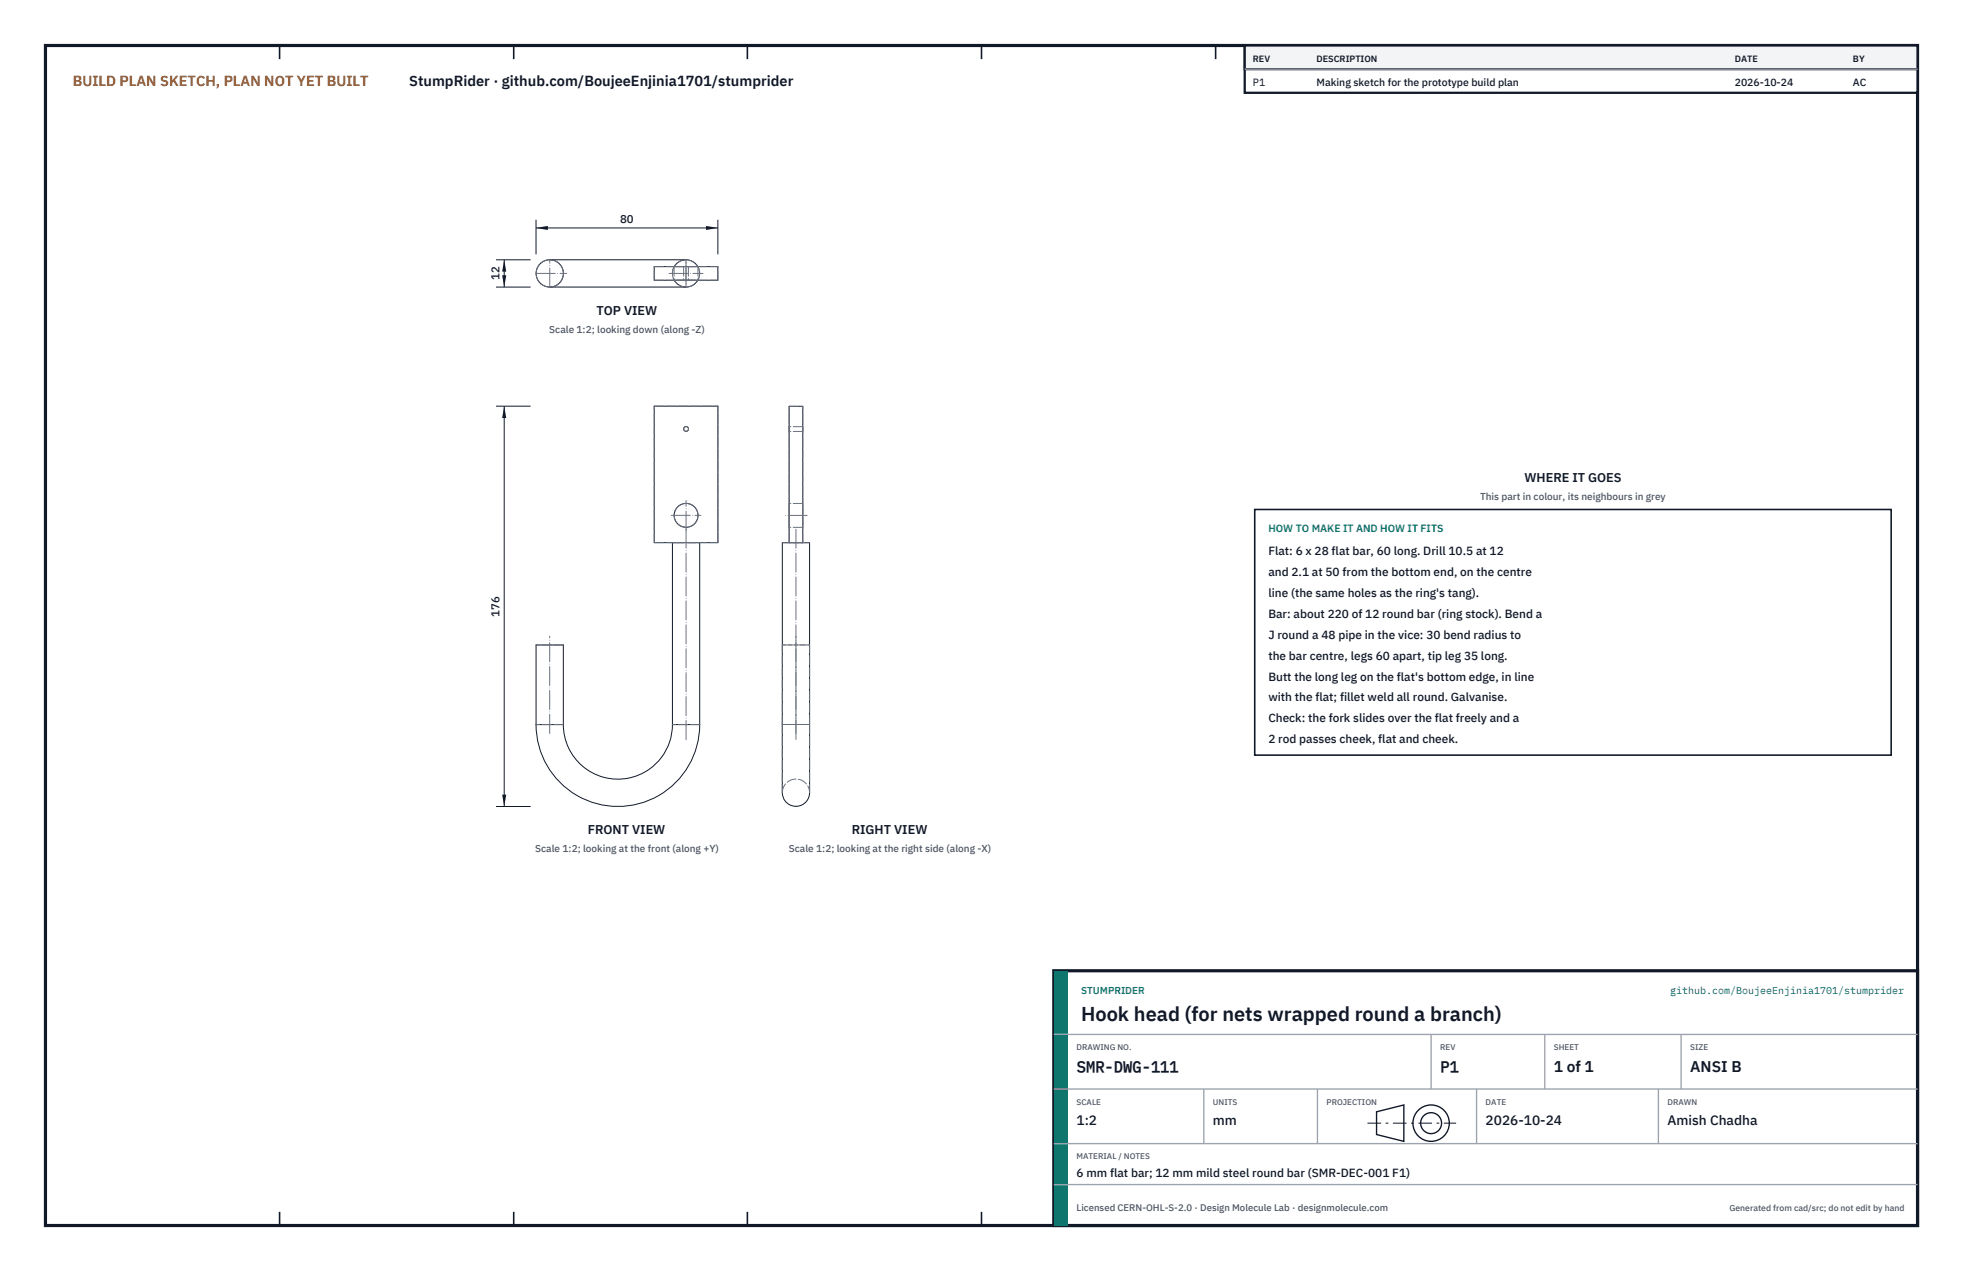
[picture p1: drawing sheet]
<svg xmlns="http://www.w3.org/2000/svg" width="432mm" height="279mm" viewBox="0 0 432 279" stroke-linecap="round" stroke-linejoin="round" font-family="sans-serif">
<defs><g id="words">
<text font-size="4.4" fill="#111827" x="237.8" y="224.4">Hook head (for nets wrapped round a branch)</text>
<g font-size="3.4" fill="#111827">
<text x="236.8" y="235.6">SMR-DWG-111</text>
<text x="316.8" y="235.6">P1</text>
<text x="341.8" y="235.6">1 of 1</text>
<text x="371.8" y="235.6">ANSI B</text>
</g>
<text font-size="3.2" fill="#b45309" x="16" y="19">BUILD PLAN SKETCH, PLAN NOT YET BUILT</text>
<text font-size="3.2" fill="#111827" x="90" y="19">StumpRider · github.com/BoujeeEnjinia1701/stumprider</text>
<g font-size="3" fill="#111827">
<text x="236.8" y="247.2">1:2</text>
<text x="266.8" y="247.2">mm</text>
<text x="326.8" y="247.2">2026-10-24</text>
<text x="366.8" y="247.2">Amish Chadha</text>
</g>
<g font-size="2.8" fill="#111827">
<text x="131.2" y="69.2">TOP VIEW</text>
<text x="335.3" y="106">WHERE IT GOES</text>
<text x="129.3" y="183.4">FRONT VIEW</text>
<text x="187.4" y="183.4">RIGHT VIEW</text>
</g>
<g font-size="2.6" fill="#111827">
<text x="279" y="122">Flat: 6 x 28 flat bar, 60 long. Drill 10.5 at 12</text>
<text x="279" y="126.6">and 2.1 at 50 from the bottom end, on the centre</text>
<text x="279" y="131.2">line (the same holes as the ring's tang).</text>
<text x="279" y="135.8">Bar: about 220 of 12 round bar (ring stock). Bend a</text>
<text x="279" y="140.4">J round a 48 pipe in the vice: 30 bend radius to</text>
<text x="279" y="145">the bar centre, legs 60 apart, tip leg 35 long.</text>
<text x="279" y="149.6">Butt the long leg on the flat's bottom edge, in line</text>
<text x="279" y="154.2">with the flat; fillet weld all round. Galvanise.</text>
<text x="279" y="158.8">Check: the fork slides over the flat freely and a</text>
<text x="279" y="163.4">2 rod passes cheek, flat and cheek.</text>
<text x="236.8" y="258.8">6 mm flat bar; 12 mm mild steel round bar (SMR-DEC-001 F1)</text>
</g>
<g font-size="2.5" fill="#111827">
<text x="136.4" y="49.1">80</text>
<text x="109.9" y="61.6" transform="rotate(-90 109.9 61.6)">12</text>
<text x="109.9" y="135.5" transform="rotate(-90 109.9 135.5)">176</text>
</g>
<g font-size="2.3" fill="#111827">
<text x="275.6" y="18.8">P1</text>
<text x="289.6" y="18.8">Making sketch for the prototype build plan</text>
<text x="381.6" y="18.8">2026-10-24</text>
<text x="407.6" y="18.8">AC</text>
</g>
<text font-size="2.3" fill="#0f766e" x="279" y="117">HOW TO MAKE IT AND HOW IT FITS</text>
<g font-size="2.2" fill="#4b5563">
<text x="120.8" y="73.2">Scale 1:2; looking down (along -Z)</text>
<text x="325.6" y="110">This part in colour, its neighbours in grey</text>
<text x="117.7" y="187.4">Scale 1:2; looking at the front (along +Y)</text>
<text x="173.5" y="187.4">Scale 1:2; looking at the right side (along -X)</text>
</g>
<g font-size="2.2" fill="#0f766e">
<text x="237.8" y="218.4">STUMPRIDER</text>
<text x="367.4" y="218.4">github.com/BoujeeEnjinia1701/stumprider</text>
</g>
<text font-size="2.1" fill="#4b5563" x="236.8" y="266.2">Licensed CERN-OHL-S-2.0 · Design Molecule Lab · designmolecule.com</text>
<g font-size="2" fill="#111827">
<text x="275.6" y="13.6">REV</text>
<text x="289.6" y="13.6">DESCRIPTION</text>
<text x="381.6" y="13.6">DATE</text>
<text x="407.6" y="13.6">BY</text>
</g>
<text font-size="1.9" fill="#4b5563" x="380.4" y="266.2">Generated from cad/src; do not edit by hand</text>
<g font-size="1.8" fill="#4b5563">
<text x="236.8" y="230.8">DRAWING NO.</text>
<text x="316.8" y="230.8">REV</text>
<text x="341.8" y="230.8">SHEET</text>
<text x="371.8" y="230.8">SIZE</text>
<text x="236.8" y="242.8">SCALE</text>
<text x="266.8" y="242.8">UNITS</text>
<text x="291.8" y="242.8">PROJECTION</text>
<text x="326.8" y="242.8">DATE</text>
<text x="366.8" y="242.8">DRAWN</text>
<text x="236.8" y="254.8">MATERIAL / NOTES</text>
</g>
</g></defs>
<path d="M10 10h411.8v259.4h-411.8z" fill="none" stroke="#111827" stroke-width=".7" stroke-linecap="butt"/>
<g fill="none" stroke="#111827" stroke-width=".35">
<path d="M61.5 10v3M113 10v3M164.4 10v3M215.9 10v3M267.4 10v3M318.9 10v3M370.3 10v3M61.5 266.4v3M113 266.4v3M164.4 266.4v3M215.9 266.4v3M267.4 266.4v3"/>
<path d="M318.9 266.4v3M370.3 266.4v3"/>
</g>
<g fill="none" stroke="#111727" stroke-width=".22">
<path d="M120.9 57.1h30M143.9 58.6h14v3h-14zM148.3 58.6a3 3 0 0 1 5.2 0M120.9 63.1h30M148.3 61.6a3 3 0 0 0 5.2 0M143.9 89.3h14v30h-14zM147.9 119.3v40M153.9 119.3v40M173.6 119.3v-30h3v30M117.9 159.3a18 18 0 0 0 18 18 18 18 0 0 0 18-18M117.9 159.3h6M117.9 159.3v-17.5h6v17.5"/>
<path d="M123.9 159.3a12 12 0 0 0 12 12 12 12 0 0 0 12-12M147.9 159.3h6M172.1 159.3v13.8a3.4 3.4 0 0 0 2.3 4.1 3.1 3.1 0 0 0 3.7-3.8v-14.1M172.1 159.3v-40h6v40M172.1 159.3h6"/>
<circle cx="120.9" cy="60.1" r="3"/>
<circle cx="150.9" cy="94.3" r=".53"/>
<circle cx="150.9" cy="113.3" r="2.62"/>
</g>
<g fill="none" stroke="#6a7180" stroke-width=".22" stroke-dasharray="2.1 .5">
<path d="M120.9 57.1a3 3 0 0 0-3 3M143.9 58.6h4.4M148.3 58.6h5.2M148.3 58.6v3M148.3 58.6a3 3 0 0 0 0 3M150.4 58.6h1M150.4 58.6v3M150.9 57.1a3 3 0 0 0-3 3 3 3 0 0 0 3 3M151.4 58.6h-1M151.4 58.6v3M153.5 58.6h4.4M153.5 58.6h-5.2"/>
<path d="M153.5 58.6v3M117.9 60.1a3 3 0 0 0 3 3M120.9 63.1a3 3 0 0 0 3-3M123.9 60.1a3 3 0 0 0-3-3M143.9 61.6v-3M143.9 61.6h4.4M148.3 61.6h5.2M150.4 61.6h1M150.9 63.1a3 3 0 0 0 3-3M151.4 61.6h-1M153.5 61.6h4.4M153.5 61.6l.4-1.5"/>
<path d="M153.5 61.6h-5.2M153.9 60.1l-.4-1.5M153.9 60.1a3 3 0 0 0-3-3M157.9 61.6v-3M143.9 89.3h14M173.6 89.3h3M173.6 94.3v-.5M173.6 93.8v1M173.6 94.8v-.5M176.6 94.3v-.5M176.6 93.8v1M176.6 94.8v-.5"/>
<path d="M176.6 93.8h-3M176.6 94.8h-3M143.9 119.3v-30M143.9 119.3h4.4M147.9 119.3h.4M148.3 119.3h5.2M148.3 119.3h-.4M153.5 119.3h4.4M153.5 119.3h.4M153.5 119.3h-5.2M153.9 119.3h-.4M157.9 119.3v-30"/>
<path d="M173.6 119.3v-30M173.6 119.3h3M173.6 113.3v-2.6M173.6 110.7v5.2M173.6 115.9v-2.6M173.6 119.3h-1.5M173.6 119.3h1.5M175.1 119.3h1.5M176.6 119.3v-30M176.6 113.3v-2.6M176.6 110.7v5.2M176.6 115.9v-2.6"/>
<path d="M176.6 119.3h-3M176.6 110.7h-3M176.6 115.9h-3M178.1 119.3h-1.5M123.9 159.3h-6M123.9 141.8h-6M153.9 159.3h-6M172.1 159.3h3M172.1 141.8h3M172.1 159.3v15M172.1 159.3v-17.5M175.1 159.3h-3"/>
<path d="M175.1 159.3h3M175.1 141.8h3M178.1 159.3h-6M178.1 159.3h-3M178.1 141.8h-6M178.1 159.3v15M178.1 159.3v-17.5M172.1 174.3a3 3 0 0 1 3-3 3 3 0 0 1 3 3"/>
<circle cx="150.9" cy="94.3" r=".53"/>
<circle cx="150.9" cy="113.3" r="2.62"/>
</g>
<path d="M150.9 57.6v5M117.9 60.1h6.8M120.9 63.1v-6M147.2 60.1h7.5M150.9 63.1v-6M147.6 113.3h6.6M150.9 116.6v-6.6M177.6 113.3h-5M120.9 161.2v-21.4M150.9 162.6v-46.6M175.1 162.6v-46.6M175.1 161.2v-21.4" fill="none" stroke="#6a7180" stroke-width=".22" stroke-dasharray="4.2 .5 0 .5"/>
<path d="M117.9 48.3v7.6M117.9 50.1h40M157.9 48.3v7.6" fill="none" stroke="#111827" stroke-width=".22"/>
<path d="M117.9 50.1l2.6-.4v.9zM155.3 49.7v.9l2.6-.5z" fill="#111827"/>
<path d="M109.1 57.1h7.6M110.9 57.1v6M109.1 63.1h7.6" fill="none" stroke="#111827" stroke-width=".22"/>
<path d="M110.9 57.1l-.4 2.6h.9zM110.5 60.5h.9l-.5 2.6z" fill="#111827"/>
<path d="M109.1 89.3h7.6M110.9 89.3v88M109.1 177.3h7.6" fill="none" stroke="#111827" stroke-width=".22"/>
<path d="M110.9 89.3l-.4 2.6h.9zM110.5 174.7h.9l-.5 2.6z" fill="#111827"/>
<path d="M276 112h140v54h-140z" fill="#fff" stroke="#111827" stroke-width=".35"/>
<path d="M273.8 10h148v10.4h-148z" fill="#fff" stroke="#111827" stroke-width=".5"/>
<path d="M273.8 10h148v5.2h-148z" fill="#f3f4f6" stroke="#111827" stroke-width=".5"/>
<path d="M273.8 15.2h148" fill="none" stroke="#9ca3af" stroke-width=".3"/>
<path d="M231.8 213.4h190v56h-190z" fill="#fff" stroke="#111827" stroke-width=".7" stroke-linecap="butt"/>
<path d="M231.8 213.4h3v56h-3z" fill="#0f766e"/>
<path d="M231.8 227.4h190M231.8 239.4h190M264.8 239.4v12M289.8 239.4v12M314.8 227.4v12M324.8 239.4v12M339.8 227.4v12M364.8 239.4v12M369.8 227.4v12M231.8 251.4h190M231.8 260.4h190" fill="none" stroke="#9ca3af" stroke-width=".3"/>
<g fill="none" stroke="#111827" stroke-width=".3">
<path d="M302.8 244.4l6-1.5v8l-6-1.5z"/>
<circle cx="314.8" cy="246.9" r="4"/>
<circle cx="314.8" cy="246.9" r="2.3"/>
</g>
<path d="M300.8 246.9h19.5" fill="none" stroke="#111827" stroke-width=".22" stroke-dasharray="3 1 .6 1" stroke-linecap="butt"/>
<use href="#words"/>
</svg>
